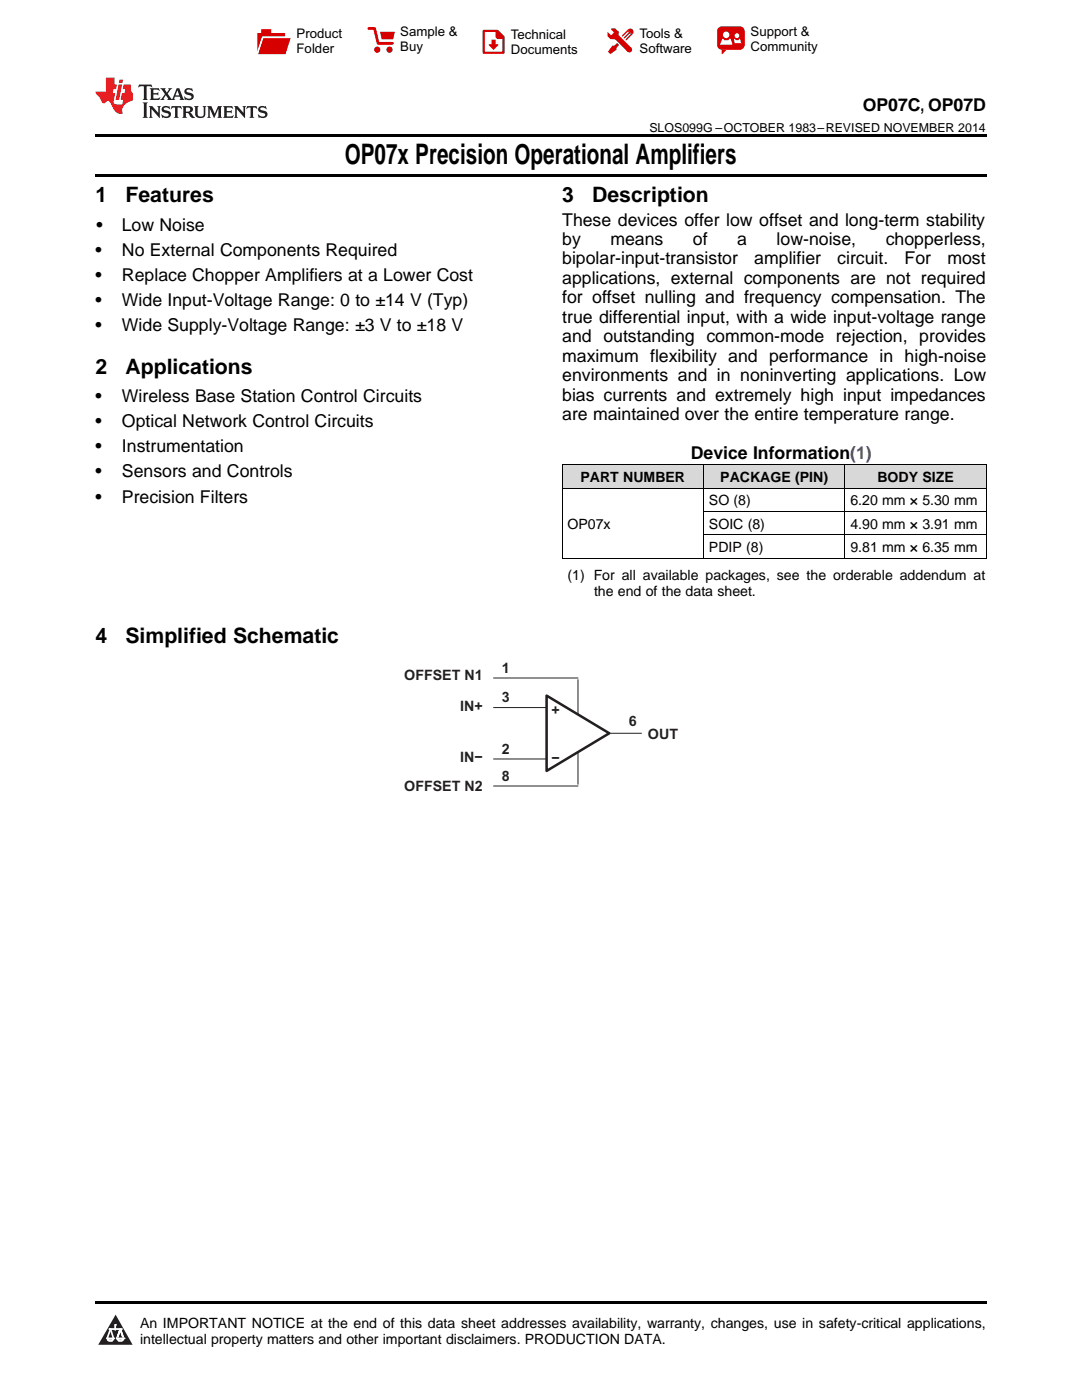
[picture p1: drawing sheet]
<svg xmlns="http://www.w3.org/2000/svg" width="216mm" height="279mm" viewBox="0 0 216 279" stroke-linecap="round" stroke-linejoin="round" font-family="sans-serif">
<defs><g id="words">
<text font-size="5.6" x="68.8" y="32.8">OP07x Precision Operational Amplifiers</text>
<g font-size="4.2">
<text x="19" y="40.4">1</text>
<text x="25" y="40.4">Features</text>
<text x="112.2" y="40.4">3</text>
<text x="118.2" y="40.4">Description</text>
<text x="19" y="74.5">2</text>
<text x="25" y="74.5">Applications</text>
<text x="19" y="128.3">4</text>
<text x="25" y="128.3">Simplified Schematic</text>
</g>
<g font-size="3.5">
<text x="172.2" y="22.2">OP07C, OP07D</text>
<text x="19.2" y="46.1">•</text>
<text x="24.3" y="46.1">Low Noise</text>
<text x="112.2" y="45">These devices offer low offset and long-term stability</text>
<text x="19" y="51.1">•</text>
<text x="24.3" y="51.1">No External Components Required</text>
<text x="112.2" y="48.9">by</text>
<text x="112.2" y="52.8">bipolar-input-transistor</text>
<text x="121.8" y="48.9">means</text>
<text x="138.3" y="48.9">of</text>
<text x="147.1" y="48.9">a</text>
<text x="150.5" y="52.8">amplifier</text>
<text x="155" y="48.9">low-noise,</text>
<text x="167.1" y="52.8">circuit.</text>
<text x="176.7" y="48.9">chopperless,</text>
<text x="180.5" y="52.8">For</text>
<text x="189" y="52.8">most</text>
<text x="19" y="56.1">•</text>
<text x="24.3" y="56.1">Replace Chopper Amplifiers at a Lower Cost</text>
<text x="112.2" y="56.7">applications, external components are not required</text>
<text x="19" y="61.1">•</text>
<text x="24.3" y="61.1">Wide Input-Voltage Range: 0 to ±14 V (Typ)</text>
<text x="112.2" y="60.5">for offset nulling and frequency compensation. The</text>
<text x="112.2" y="64.4">true differential input, with a wide input-voltage range</text>
<text x="19" y="66.1">•</text>
<text x="24.3" y="66.1">Wide Supply-Voltage Range: ±3 V to ±18 V</text>
<text x="112.2" y="68.3">and outstanding common-mode rejection, provides</text>
<text x="112.2" y="72.2">maximum flexibility and performance in high-noise</text>
<text x="112.2" y="76.1">environments and in noninverting applications. Low</text>
<text x="19" y="80.3">•</text>
<text x="24.3" y="80.3">Wireless Base Station Control Circuits</text>
<text x="112.2" y="79.9">bias currents and extremely high input impedances</text>
<text x="112.2" y="83.8">are maintained over the entire temperature range.</text>
<text x="19" y="85.3">•</text>
<text x="24.3" y="85.3">Optical Network Control Circuits</text>
<text x="19" y="90.3">•</text>
<text x="19" y="95.3">•</text>
<text x="24.3" y="90.3">Instrumentation</text>
<text x="24.3" y="95.3">Sensors and Controls</text>
<text x="137.8" y="91.5">Device Information(1)</text>
<text x="19" y="100.3">•</text>
<text x="24.3" y="100.3">Precision Filters</text>
</g>
<g font-size="2.9" fill="#231f20">
<text x="80.7" y="135.7">OFFSET N1</text>
<text x="100.2" y="134.3">1</text>
<text x="91.8" y="141.9">IN+</text>
<text x="100.2" y="140.1">3</text>
<text x="110" y="142.7">+</text>
<text x="125.5" y="144.9">6</text>
<text x="129.3" y="147.5">OUT</text>
<text x="91.8" y="152.1">IN−</text>
<text x="100.2" y="150.4">2</text>
<text x="100.2" y="155.9">8</text>
<text x="110" y="152.2">−</text>
<text x="80.7" y="157.9">OFFSET N2</text>
</g>
<g font-size="2.8">
<text x="115.8" y="96.2">PART NUMBER</text>
<text x="141.5" y="100.9">SO (8)</text>
<text x="143.7" y="96.2">PACKAGE (PIN)</text>
<text x="169.7" y="100.9">6.20 mm × 5.30 mm</text>
<text x="175.1" y="96.2">BODY SIZE</text>
<text x="113.2" y="105.5">OP07x</text>
<text x="141.5" y="105.5">SOIC (8)</text>
<text x="169.7" y="105.5">4.90 mm × 3.91 mm</text>
<text x="141.5" y="110.2">PDIP (8)</text>
<text x="169.7" y="110.2">9.81 mm × 6.35 mm</text>
<text x="113.2" y="115.7">(1) For all available packages, see the orderable addendum at</text>
<text x="118.5" y="118.9">the end of the data sheet.</text>
<text x="27.9" y="265">An IMPORTANT NOTICE at the end of this data sheet addresses availability, warranty, changes, use in safety-critical applications,</text>
<text x="27.9" y="268.2">intellectual property matters and other important disclaimers. PRODUCTION DATA.</text>
</g>
<g font-size="2.6">
<text x="59.2" y="7.6">Product</text>
<text x="59.2" y="10.6">Folder</text>
<text x="79.9" y="7.3">Sample &amp;</text>
<text x="79.9" y="10.2">Buy</text>
<text x="101.9" y="7.8">Technical</text>
<text x="101.9" y="10.8">Documents</text>
<text x="127.6" y="7.6">Tools &amp;</text>
<text x="127.6" y="10.6">Software</text>
<text x="149.8" y="7.2">Support &amp;</text>
<text x="149.8" y="10.2">Community</text>
</g>
<text font-size="2.5" x="129.6" y="26.3">SLOS099G –OCTOBER 1983–REVISED NOVEMBER 2014</text>
</g></defs>
<g fill="#d8d8d8">
<path d="M112.2 92.8h28.2v4.7h-28.2z"/>
<path d="M140.4 92.8h28.2v4.7h-28.2z"/>
<path d="M168.6 92.8h28.2v4.7h-28.2z"/>
</g>
<path d="M23.1 262.4l3.4 6h-6.9z" fill="#231f20"/>
<path d="M21.4 267.1h1.2l-.3 .5h-.3a.55 .55 0 0 1-.6-.5z" fill-rule="evenodd" fill="#fff"/>
<path d="M21.4 267.1h1.2l-.3 .5h-.3a.55 .55 0 0 1-.6-.5z" fill="none" stroke="#231f20" stroke-width=".34"/>
<path d="M21.4 267.1l1.2 .1-.3 .4h-.5z" fill="none" stroke="#fff" stroke-width=".34"/>
<path d="M23 265.3h.1" fill="none" stroke="#fff" stroke-width=".34"/>
<path d="M23 264.4v.9z" fill="#fff"/>
<path d="M23 264.4v.9z" fill="none" stroke="#fff" stroke-width=".34"/>
<circle cx="23" cy="264.4" r=".17" fill="#fff"/>
<path d="M21.9 265.2h.1" fill="none" stroke="#fff" stroke-width=".34"/>
<path d="M21.9 265.2h2.3z" fill="#fff"/>
<path d="M21.9 265.2h2.3z" fill="none" stroke="#fff" stroke-width=".34"/>
<circle cx="24.2" cy="265.2" r=".17" fill="#fff"/>
<path d="M23.3 267.1h.1" fill="none" stroke="#fff" stroke-width=".34"/>
<path d="M24 265.2l-.7 1.9z" fill="#fff"/>
<path d="M24 265.2l-.7 1.9z" fill="none" stroke="#fff" stroke-width=".34"/>
<path d="M24 265.2l.7 1.9z" fill="#fff"/>
<path d="M24 265.2l.7 1.9z" fill="none" stroke="#fff" stroke-width=".34"/>
<path d="M24.6 267.1h.1" fill="none" stroke="#fff" stroke-width=".34"/>
<circle cx="21.4" cy="267.1" r=".17" fill="#fff"/>
<path d="M22.1 265.2l-.7 1.9z" fill="#fff"/>
<path d="M22.1 265.2l-.7 1.9z" fill="none" stroke="#fff" stroke-width=".34"/>
<path d="M22.1 265.2l.5 1.9z" fill="#fff"/>
<path d="M22.1 265.2l.5 1.9z" fill="none" stroke="#fff" stroke-width=".34"/>
<circle cx="22.6" cy="267.1" r=".17" fill="#fff"/>
<path d="M23.4 267.1h1.3a.65 .65 0 0 1-.7 .5 .65 .65 0 0 1-.6-.5z" fill-rule="evenodd" fill="#fff"/>
<path d="M23.4 267.1h1.3a.65 .65 0 0 1-.7 .5 .65 .65 0 0 1-.6-.5z" fill="none" stroke="#231f20" stroke-width=".34"/>
<path d="M23.4 267.1h1.3l-.4 .5h-.6z" fill="none" stroke="#fff" stroke-width=".34"/>
<path d="M23.3 267.1h.1" fill="none" stroke="#fff" stroke-width=".34"/>
<circle cx="24.7" cy="267.1" r=".17" fill="#fff"/>
<path d="M19 34.8h177.8v.5h-177.8zM19 26.8h177.8v.6h-177.8zM19 259.7h177.8v.5h-177.8z" fill="#000"/>
<path d="M98.5 135.3h16.8M115.3 135.6v7M98.5 156.9h16.8M98.5 151.5h10.6M98.5 141.2h10.6M115.3 150.1v6.4M121.6 146.3h6.4" fill="none" stroke="#231f20" stroke-width=".2"/>
<path d="M109.1 138.8l12.5 7.5-12.5 7.6z" fill="none" stroke="#231f20" stroke-width=".5"/>
<path d="M112.2 97.4h84.6M112.2 92.8h84.6M112.2 92.8v18.6M140.4 92.8v18.6M168.6 92.8v18.6M196.8 92.8v18.6M112.2 111.4h84.6M140.4 106.7h56.4M140.4 102.1h56.4" fill="none" stroke="#000" stroke-width=".2"/>
<path d="M27.7 16.9l-.1 .6 .6-.3h.5v.2v2.2l-.2 .4h1l-.2-.4v-2.2v-.2h.5l.6 .3-.2-.6zM29.9 17.6l.2 .4v1.6l-.2 .4h1.9l.1-.6a1.09 1.09 0 0 1-1.3 .1v-.6h.6l.4 .2v-.7l-.2 .2h-.8v-.6l.2-.1a1.01 1.01 0 0 1 1 .3l-.1-.6zM32 17.6l.9 1.2-1 1.2h.9l-.2-.3 .5-.7 .5 .7-.3 .3h1.7l-.2-.3 .1-.4h1l.1 .4-.2 .3h1l-.3-.4-.7-2h-.5l-1 2.2-.8-1.1 .9-1.1h-.9l.2 .2-.4 .7-.4-.7 .2-.2zM35.4 18l.4 1h-.8zM37 17.7a.66 .66 0 0 0-.2 .8 .66 .66 0 0 0 .6 .4l.7 .2 .1 .2a.8 .8 0 0 1-.7 .4 .8 .8 0 0 1-.7-.5l.1 .8 .2-.2a.94 .94 0 0 0 1.1 .1 .94 .94 0 0 0 .4-.9 1.48 1.48 0 0 0-1.3-.6v-.4a1.1 1.1 0 0 1 1.2 .2l-.2-.6-.2 .1-.5-.1zM28.5 20.4l.2 .4v2.3l-.2 .4h1l-.2-.4v-2.3l.2-.4zM29.7 21.2l.2 .4v1.5l-.2 .4h.8l-.3-.4 .1-1.3 1.6 1.8v-2l.2-.4h-.7l.2 .2v1.1l-1.2-1.3zM32.5 21.3a.66 .66 0 0 0-.2 .8 .66 .66 0 0 0 .6 .4l.6 .2 .2 .2a.8 .8 0 0 1-.8 .4 .8 .8 0 0 1-.7-.5l.2 .7 .2-.1a.94 .94 0 0 0 1 .1 .94 .94 0 0 0 .5-1 1.47 1.47 0 0 0-1.3-.6l-.1-.3a1.1 1.1 0 0 1 1.3 .2l-.2-.6-.2 .1-.5-.2zM34.3 21.2l-.2 .6a.64 .64 0 0 1 .8-.3v1.6l-.2 .4h1l-.3-.4 .1-1.6a.66 .66 0 0 1 .8 .3l-.2-.6zM36.3 21.2l.3 .4v1.5l-.3 .4h1l-.2-.2v-.7h.5l.1 .1a.8 .8 0 0 0 1.2 .7l-1-1a.62 .62 0 0 0 .6-.5 .62 .62 0 0 0-.6-.7zM37.1 21.5h.1a.48 .48 0 0 1 .6 0 .48 .48 0 0 1 .1 .6l-.2 .1-.6 .1zM38.7 21.2l.2 .2a2.29 2.29 0 0 0 .4 2 1.05 1.05 0 0 0 1.7-.7v-1.3l.2-.2h-.8l.2 .4v1.1a.61 .61 0 0 1-.6 .6 .61 .61 0 0 1-.6-.6v-1.1l.3-.4zM41.3 21.2l.3 .4v1.5l-.3 .4h.8l-.2-.4v-1.4l.8 1.9 .9-1.9v1.4l-.2 .4h.9l-.2-.4v-1.5l.2-.4h-.8l-.7 1.5-.6-1.5zM44.5 21.2l.2 .4v1.5l-.2 .4h1.9l.2-.6a1.1 1.1 0 0 1-1.4 .2v-.7h.6l.4 .2v-.6l-.2 .1-.8 .1v-.6l.2-.1a1.02 1.02 0 0 1 1.1 .2l-.2-.5zM46.7 21.2l.2 .4v1.5l-.2 .4h.8l-.3-.4 .1-1.3 1.6 1.8v-2l.2-.4h-.7l.2 .2v1.1l-1.2-1.3zM49.3 21.2l-.1 .6a.64 .64 0 0 1 .8-.3v1.6l-.3 .4h1l-.2-.4v-1.6a.66 .66 0 0 1 .8 .3l-.1-.6zM51.7 21.3a.66 .66 0 0 0-.2 .7 .66 .66 0 0 0 .7 .5l.6 .2 .1 .2a.8 .8 0 0 1-.7 .4 .8 .8 0 0 1-.7-.5l.1 .7 .2-.1a.94 .94 0 0 0 1.1 .1 .94 .94 0 0 0 .4-1 1.48 1.48 0 0 0-1.2-.6l-.1-.3a1.1 1.1 0 0 1 1.2 .2l-.2-.6-.1 .1-.6-.2z" fill="#231f20"/>
<path d="M21.1 15.5v2.8h-2v.4l.9 .9a.96 .96 0 0 0 1 1 .59 .59 0 0 1 .5-.4 .59 .59 0 0 1 .5 .3l.4 .8a1.61 1.61 0 0 0 2.1 1.3 1.63 1.63 0 0 1 1.1-2.2l.9-.3v-1.5a1.6 1.6 0 0 1-.4-1.7h-1.4l-.2 .9h.5l-.2 .8h-.5l-.2 1v.3h.5l-.2 .9h-.7a.74 .74 0 0 1-1-.6l.3-1.6h-.5l.2-.8h.5l.1-.9h-.4v-1.4zM23.7 16.9l-.7 3h.8l.6-3zM23.8 15.9l-.1 .7h.7l.2-.7z" fill="#ee1d23"/>
<g fill="#d60000">
<path d="M52.1 5.8h2v.8h2.8v4.2h-5.5v-4.2h.7z" fill-rule="evenodd"/>
<path d="M52.4 7.5h5.6l-1 3.3h-5.6z" fill-rule="evenodd"/>
</g>
<path d="M52.4 7.4h5.7l-.1 .1h-5.5l-1.1 3.3z" fill-rule="evenodd" fill="#fff"/>
<path d="M52.4 7.4h5.7l-.1 .1h-5.5l-1.1 3.3z" fill="none" stroke="#fff" stroke-width=".2"/>
<path d="M73.6 5.7h1.1l.7 2.9h2.9" fill="none" stroke="#d60000" stroke-width=".55"/>
<g fill="#d60000">
<path d="M75.8 6.3h3l-.4 1.6h-2.2z" fill-rule="evenodd"/>
<circle cx="75.3" cy="9.9" r=".62"/>
<circle cx="77.7" cy="9.9" r=".62"/>
</g>
<path d="M96.5 6.2h2.7l1.3 1.2v3.1h-4z" fill="none" stroke="#d60000" stroke-width=".44"/>
<g fill="#d60000">
<path d="M98.1 7.9h.8v1h.5l-.9 1.1-1-1v-.1h.6z" fill-rule="evenodd"/>
<path d="M98.9 6.2h.3l1.3 1.2v.4h-1.3l-.3-.4z" fill-rule="evenodd"/>
<path d="M121.9 5.7h.8l.7 .6 .1 .7 2.5 2.5-.8 .8-2.3-2.3-1.1-.2-.6-.6v-.8l.7 .6 .5-.4v-.2l-.5-.5z" fill-rule="evenodd"/>
<path d="M122.2 9.1h.4l.5-.5 .4 .4-.5 .5v.4l-1.2 .9-.5-.5z" fill-rule="evenodd"/>
<path d="M125.3 5.9a.67 .67 0 0 1 .9 0 .67 .67 0 0 1 0 .9z" fill-rule="evenodd"/>
<path d="M125.3 5.9l.9 .9-1.2 1.2h-.2v-.2l1-.9v-.2h-.2l-.9 1h-.2v-.2l.9-1 .1-.2h-.3l-.9 1h-.2v-.2z" fill-rule="evenodd"/>
<circle cx="125.6" cy="9.9" r=".54"/>
</g>
<path d="M123.3 6.3v.7" fill="none" stroke="#d60000" stroke-width=".2"/>
<g fill="#d60000">
<path d="M143.4 5.5l.6-.2h3.6a.95 .95 0 0 1 1 .9v2.8a.95 .95 0 0 1-1 .9h-3.6a.95 .95 0 0 1-.9-.9v-2.8z" fill-rule="evenodd"/>
<path d="M144 9.9h.9l-.7 .9h-.2z" fill-rule="evenodd"/>
</g>
<g fill="#fff">
<path d="M146.6 8.6h1.3z"/>
<path d="M144.1 7.8h.3l.1 .2h.8l.2-.2h.3l.4 1.1h-2.5z" fill-rule="evenodd"/>
<path d="M146.4 7.8h.3l.1 .2h.5l.2-.2h.2l.2 .8h-1.3z" fill-rule="evenodd"/>
<circle cx="144.9" cy="6.9" r=".65"/>
<circle cx="147" cy="7.1" r=".48"/>
</g>
<use href="#words"/>
</svg>
